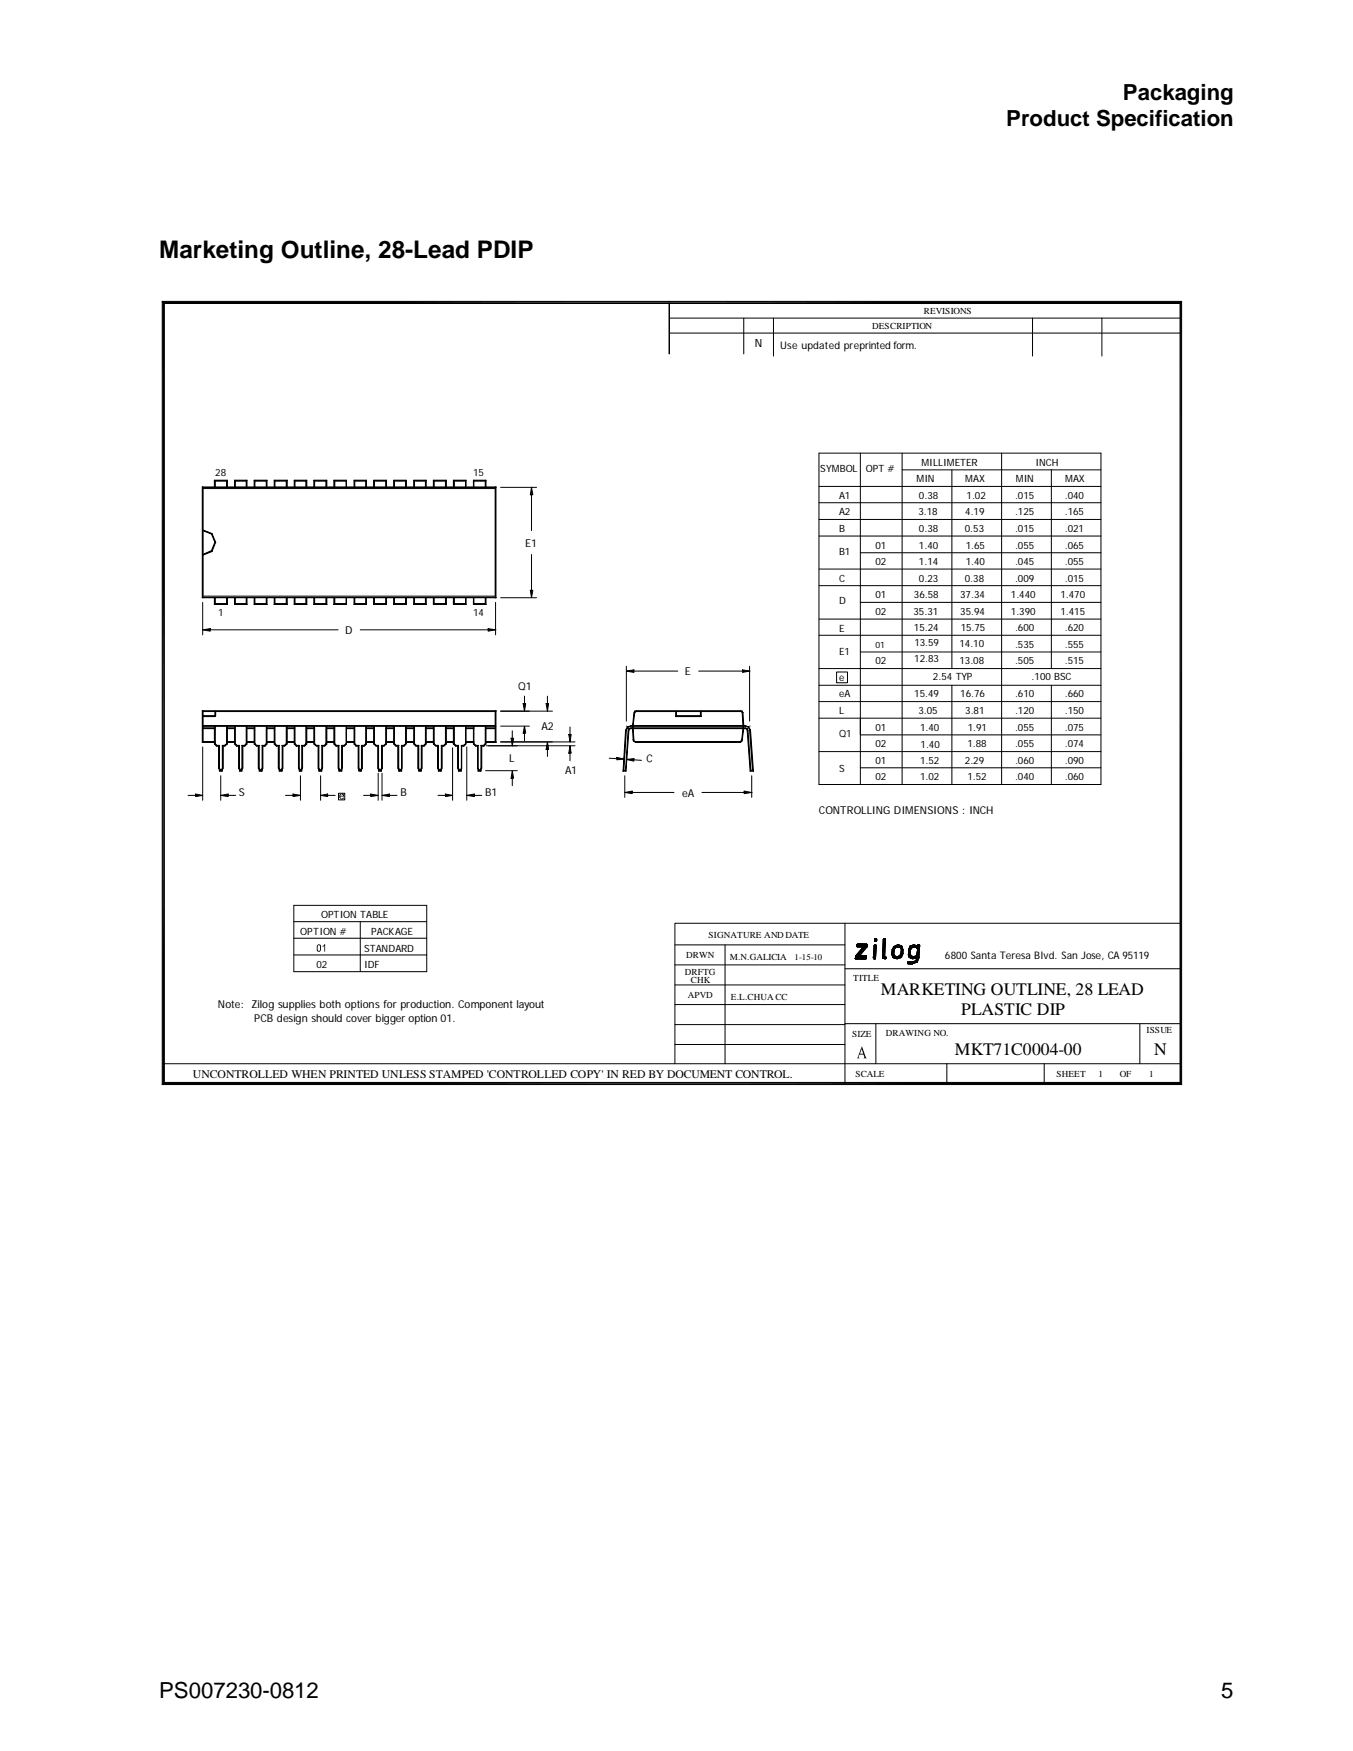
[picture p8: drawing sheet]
<svg xmlns="http://www.w3.org/2000/svg" width="216mm" height="279mm" viewBox="0 0 216 279" stroke-linecap="round" stroke-linejoin="round" font-family="sans-serif">
<defs><g id="words">
<text font-size="3.9" x="25.4" y="41.1">Marketing Outline, 28-Lead PDIP</text>
<g font-size="3.5">
<text x="179.2" y="16">Packaging</text>
<text x="160.6" y="20">Product Specification</text>
<text x="25.4" y="271">PS007230-0812</text>
<text x="194.9" y="271">5</text>
</g>
<g font-size="2.8">
<text x="140.6" y="158.8">MARKETING OUTLINE, 28 LEAD</text>
<text x="153.4" y="162">PLASTIC DIP</text>
<text x="152.4" y="168.3">MKT71C0004-00</text>
<text x="184.2" y="168.3">N</text>
</g>
<text font-size="1.9" x="30.8" y="172">UNCONTROLLED WHEN PRINTED UNLESS STAMPED 'CONTROLLED COPY' IN RED BY DOCUMENT CONTROL.</text>
<text font-size="1.8" x="120.4" y="55.4">N</text>
<g font-size="1.7">
<text x="124.5" y="55.7">Use updated preprinted form.</text>
<text x="83.8" y="87.2">E1</text>
<text x="55.1" y="101.2">D</text>
<text x="109.3" y="107.8">E</text>
<text x="82.7" y="110.1">Q1</text>
<text x="86.4" y="116.5">A2</text>
<text x="81.2" y="121.7">L</text>
<text x="90.2" y="123.5">A1</text>
<text x="103.1" y="121.6" transform="rotate(4 103.1 121.6)">C</text>
<text x="38.1" y="127">S</text>
<text x="63.9" y="127">B</text>
<text x="77.4" y="127">B1</text>
<text x="108.8" y="127.1">eA</text>
<text x="130.6" y="129.9">CONTROLLING DIM</text>
<text x="145.8" y="129.9">ENSIONS : INCH</text>
<text x="150.8" y="153">6800 Santa Teresa Blvd. San Jose, CA 95119</text>
<text x="34.8" y="160.8">Note: Zilog supplies both options for production. Component layout</text>
<text x="40.6" y="163">PCB design should cover bigger option 01.</text>
</g>
<g font-size="1.6">
<text x="34.4" y="76">28</text>
<text x="75.5" y="76">15</text>
<text x="130.9" y="75.4">SYM</text>
<text x="134" y="75.4">BOL</text>
<text x="138.2" y="75.4">OPT #</text>
<text x="146.2" y="77">M</text>
<text x="147" y="74.3">M</text>
<text x="147.5" y="77">IN</text>
<text x="148.3" y="74.3">ILLIM</text>
<text x="152.4" y="74.3">ETER</text>
<text x="154" y="77">M</text>
<text x="155.3" y="77">AX</text>
<text x="162.1" y="77">M</text>
<text x="163.4" y="77">IN</text>
<text x="165.2" y="74.3">INCH</text>
<text x="170" y="77">M</text>
<text x="171.2" y="77">AX</text>
<text x="133.9" y="79.6">A1</text>
<text x="133.9" y="82.2">A2</text>
<text x="146.6" y="82.2">3.18</text>
<text x="146.6" y="79.6">0.38</text>
<text x="154" y="82.2">4.19</text>
<text x="154.2" y="79.6">1.02</text>
<text x="162" y="79.6">.015</text>
<text x="162" y="82.2">.125</text>
<text x="169.9" y="82.2">.165</text>
<text x="169.9" y="79.6">.040</text>
<text x="133.9" y="88.6">B1</text>
<text x="133.9" y="84.9">B</text>
<text x="139.7" y="87.5">01</text>
<text x="146.6" y="87.5">1.40</text>
<text x="146.6" y="84.9">0.38</text>
<text x="154" y="84.9">0.53</text>
<text x="154.1" y="87.5">1.65</text>
<text x="162" y="87.5">.055</text>
<text x="162" y="84.9">.015</text>
<text x="169.9" y="87.5">.065</text>
<text x="169.9" y="84.9">.021</text>
<text x="133.9" y="92.8">C</text>
<text x="139.7" y="95.5">01</text>
<text x="139.7" y="90.2">02</text>
<text x="145.8" y="95.5">36.58</text>
<text x="146.6" y="92.8">0.23</text>
<text x="146.6" y="90.1">1.14</text>
<text x="153.2" y="95.5">37.34</text>
<text x="154" y="92.8">0.38</text>
<text x="154.1" y="90.1">1.40</text>
<text x="161.3" y="95.5">1.440</text>
<text x="162" y="92.8">.009</text>
<text x="162" y="90.1">.045</text>
<text x="169.2" y="95.5">1.470</text>
<text x="169.9" y="90.1">.055</text>
<text x="169.9" y="92.8">.015</text>
<text x="34.8" y="98.3">1</text>
<text x="75.5" y="98.3">14</text>
<text x="133.9" y="96.4">D</text>
<text x="133.9" y="100.8">E</text>
<text x="139.7" y="98.1">02</text>
<text x="145.8" y="98.1">35.31</text>
<text x="145.8" y="100.7">15.24</text>
<text x="153.2" y="98.1">35.94</text>
<text x="153.3" y="100.7">15.75</text>
<text x="161.3" y="98.1">1.390</text>
<text x="162" y="100.7">.600</text>
<text x="169.2" y="98.1">1.415</text>
<text x="169.9" y="100.7">.620</text>
<text x="133.9" y="104.4">E1</text>
<text x="139.7" y="106">02</text>
<text x="145.9" y="105.7">12.83</text>
<text x="145.9" y="103.1">13.59</text>
<text x="153.1" y="103.3">14.10</text>
<text x="153.1" y="105.9">13.08</text>
<text x="162" y="103.4">.535</text>
<text x="162" y="106">.505</text>
<text x="169.9" y="103.4">.555</text>
<text x="169.9" y="106">.515</text>
<text x="133.9" y="108.6">e</text>
<text x="133.9" y="111.3">eA</text>
<text x="133.9" y="113.9">L</text>
<text x="145.9" y="111.3">15.49</text>
<text x="146.6" y="113.9">3.05</text>
<text x="148.8" y="108.6">2.54 TYP</text>
<text x="153.2" y="111.3">16.76</text>
<text x="154" y="113.9">3.81</text>
<text x="162" y="111.3">.610</text>
<text x="162" y="113.9">.120</text>
<text x="164.6" y="108.6">.100 BSC</text>
<text x="169.9" y="111.3">.660</text>
<text x="169.9" y="113.9">.150</text>
<text x="133.9" y="117.7">Q1</text>
<text x="139.7" y="116.6">01</text>
<text x="139.7" y="119.3">02</text>
<text x="146.8" y="116.6">1.40</text>
<text x="146.9" y="119.3">1.40</text>
<text x="154.4" y="119.2">1.88</text>
<text x="154.4" y="116.6">1.91</text>
<text x="162" y="116.6">.055</text>
<text x="162" y="119.2">.055</text>
<text x="169.9" y="119.2">.074</text>
<text x="169.9" y="116.6">.075</text>
<text x="133.9" y="123.3">S</text>
<text x="139.7" y="121.9">01</text>
<text x="139.7" y="124.5">02</text>
<text x="146.8" y="121.9">1.52</text>
<text x="146.8" y="124.5">1.02</text>
<text x="154" y="121.9">2.29</text>
<text x="154.4" y="124.4">1.52</text>
<text x="162" y="121.9">.060</text>
<text x="162" y="124.5">.040</text>
<text x="169.9" y="121.9">.090</text>
<text x="169.9" y="124.5">.060</text>
<text x="47.9" y="149.2">OPTION #</text>
<text x="51.2" y="146.5">OPTION TABLE</text>
<text x="59.2" y="149.2">PACKAGE</text>
<text x="50.5" y="154.4">02</text>
<text x="58.1" y="151.9">STANDARD</text>
<text x="58.1" y="154.4">IDF</text>
</g>
<g font-size="1.5">
<text x="139.2" y="52.6">DESCRIPTION</text>
<text x="147.4" y="50.2">REVISIONS</text>
<text x="113" y="149.7">SIGNATURE AND DATE</text>
<text x="109.3" y="155.5">DRFTG</text>
<text x="109.5" y="152.9">DRWN</text>
<text x="116.4" y="153.2">M.N.GALICIA</text>
<text x="109.8" y="159.3">APVD</text>
<text x="110.2" y="156.8">CHK</text>
<text x="116.6" y="159.5">E.L.CHUA CC</text>
<text x="136.2" y="156.5">TITLE</text>
<text x="136" y="165.4">SIZE</text>
<text x="141.4" y="165.3">DRAWING NO.</text>
<text x="183" y="164.9">ISSUE</text>
<text x="136.5" y="171.8">SCALE</text>
<text x="168.6" y="171.8">SHEET</text>
<text x="175.3" y="171.8">1</text>
<text x="178.7" y="171.8">OF</text>
<text x="183.4" y="171.8">1</text>
</g>
<g font-size="1.4">
<text x="139.7" y="103.4">01</text>
<text x="126.8" y="153.2">1-15-10</text>
</g>
</g></defs>
<path d="M25.3 46.1h164.6v127.7h-164.6z" fill-rule="evenodd" fill="#fff" stroke="#fff" stroke-width=".16"/>
<g fill="none" stroke="#000" stroke-width=".16">
<path d="M25.9 48.1l.3 .3v124.3l-.3 .4zM25.9 48.1h162.7l-.3 .3h-162.1zM106.8 48.3v8.2zM106.8 48.3v8.2M106.8 53.1h81.6M106.8 50.8h81.6M118.7 50.8v5.7M123.4 50.8v6M164.8 50.8v6M175.8 50.8v6M188.6 48.1v125l-.3-.4v-124.3zM32.3 77.7l.1 .1v17.5l-.1 .1z"/>
<path d="M32.3 77.7h46.8l-.1 .1h-46.6zM32.3 77.7l.1 17.7M32.3 78h46.8M34.2 76.6h2.1l-.1 .2h-1.8zM34.2 76.7h2.1M34.2 76.6l.2 .2v1h-.2zM36.3 76.6v1.2h-.1v-1zM37.4 76.6h2l-.1 .2h-1.8zM37.4 76.6l.1 .2v1h-.1zM39.4 76.6v1.2h-.1v-1zM40.6 76.6h2l-.1 .2h-1.8zM40.6 76.7h2"/>
<path d="M40.6 76.6l.1 .2v1h-.1zM42.6 76.6v1.2h-.1v-1zM43.8 76.7h2M43.8 76.6h2l-.1 .2h-1.8zM43.8 76.6l.1 .2v1h-.1zM45.8 76.6v1.2h-.1v-1zM46.9 76.7h2.1M46.9 76.6h2.1l-.2 .2h-1.7zM46.9 76.6l.2 .2v1h-.2zM49 76.6v1.2h-.2v-1zM50.1 76.7h2.1M50.1 76.6h2.1l-.2 .2h-1.8z"/>
<path d="M50.1 76.6l.1 .2v1h-.1zM52.2 76.6v1.2h-.2v-1zM53.3 76.6h2l-.1 .2h-1.8zM53.3 76.7h2M53.3 76.6l.1 .2v1h-.1zM55.3 76.6l-.1 1.2zM56.5 76.6h2l-.1 .2h-1.8zM56.5 76.6l.1 .2v1h-.1zM58.5 76.6v1.2h-.1v-1zM59.6 76.6h2.1l-.1 .2h-1.8zM59.6 76.7h2.1M59.6 76.6l.2 .2v1h-.2z"/>
<path d="M61.7 76.6v1.2h-.1v-1zM62.8 76.6h2l-.1 .2h-1.8zM62.8 76.6l.1 .2v1h-.1zM64.8 76.6l-.1 1.2zM66 76.6h2l-.1 .2h-1.8zM66 76.6l.1 .2v1h-.1zM68 76.6v1.2h-.1v-1zM69.2 76.7h2M69.2 76.6h2l-.1 .2h-1.8zM69.2 76.6l.1 .2v1h-.1zM71.2 76.6v1.2h-.1v-1zM72.3 76.7h2.1"/>
<path d="M72.3 76.6l.2 .2v1h-.2zM72.3 76.6h2.1l-.1 .2h-1.8zM74.4 76.6l-.1 1.2zM75.5 76.6h2.1l-.2 .2h-1.8zM75.5 76.7h2.1M75.5 76.6l.1 1.2h-.1zM77.6 76.6v1.2h-.2v-1zM79 77.8l.1-.1v17.7l-.1-.1zM79.1 77.7v17.7M79.1 77.8h-46.8M79.9 77.8h5.7M84.8 79v5.7"/>
<path d="M84.8 77.8l.2 1.2h-.4zM130.7 77.6h45M130.7 72.3h45v52.9h-45zM137.3 72.3v52.9M144 75h31.7M144 72.3v52.9M151.9 75v31.7M159.8 72.3v52.9M167.8 75v31.7M32.3 95.4h46.8zM32.3 95.3h46.8M32.3 88.5l1.4-.6 .1 .1-1.5 .6z"/>
<path d="M32.3 96.1v5.2M32.3 84.5l1.5 .6-.1 .1-1.4-.5zM32.3 95.1h46.8M33.7 85.2l.1-.1 .6 1.4h-.1zM34.2 96.5l.2-.2h1.8l.1 .2zM34.2 96.4h2.1M34.2 95.4h.2v.9l-.2 .2zM34.3 86.5h.1l-.6 1.5-.1-.1zM36.2 95.4h.1v1.1l-.1-.2zM37.4 95.4h.1v.9l-.1 .2zM37.5 96.3h1.8l.1 .2h-2zM39.3 95.4h.1v1.1l-.1-.2z"/>
<path d="M40.6 96.4h2M40.6 95.4h.1v.9l-.1 .2zM40.7 96.3h1.8l.1 .2h-2zM42.5 95.4h.1v1.1l-.1-.2zM43.8 96.4h2M43.8 95.4h.1v.9l-.1 .2zM43.9 96.3h1.8l.1 .2h-2zM45.7 95.4h.1v1.1l-.1-.2zM46.9 96.4h2.1M46.9 95.4h.2v.9l-.2 .2zM47.1 96.3h1.7l.2 .2h-2.1zM48.8 95.4h.2v1.1l-.2-.2z"/>
<path d="M50.1 96.4h2.1M50.1 95.4h.1v.9l-.1 .2zM50.2 96.3h1.8l.2 .2h-2.1zM52 95.4h.2v1.1l-.2-.2zM53.3 96.4h2M53.3 95.4h.1v.9l-.1 .2zM53.4 96.3h1.8l.1 .2h-2zM55.2 95.4l.1 1.1zM56.5 95.4h.1v.9l-.1 .2zM56.6 96.3h1.8l.1 .2h-2zM58.4 95.4h.1v1.1l-.1-.2zM59.6 96.4h2.1"/>
<path d="M59.6 95.4h.2v.9l-.2 .2zM59.8 96.3h1.8l.1 .2h-2.1zM61.6 95.4h.1v1.1l-.1-.2zM62.8 95.4h.1v.9l-.1 .2zM62.9 96.3h1.8l.1 .2h-2zM64.7 95.4l.1 1.1zM66 95.4h.1v.9l-.1 .2zM66.1 96.3h1.8l.1 .2h-2zM67.9 95.4h.1v1.1l-.1-.2zM69.2 96.4h2M69.2 95.4h.1v.9l-.1 .2zM69.3 96.3h1.8l.1 .2h-2z"/>
<path d="M71.1 95.4h.1v1.1l-.1-.2zM72.3 96.4h2.1M72.3 95.4h.2v.9l-.2 .2zM72.5 96.3h1.8l.1 .2h-2.1zM74.3 95.4l.1 1.1zM75.5 96.4h2.1M75.5 95.4h.1l-.1 1.1zM75.6 96.3h1.8l.2 .2h-2.1zM77.4 95.4h.2v1.1l-.2-.2zM79.1 96.1v5.2M79.9 95.4h5.7M84.6 94.2h.4l-.2 1.2z"/>
<path d="M84.8 88.5v5.7M130.7 93.5h45M130.7 90.8h45M130.7 85.5h45M130.7 82.9h45M130.7 80.2h45M130.7 98.8h45M137.3 88.2h38.4M137.3 96.1h38.4M32.3 118.4h2M32.3 113.4l.1 .1v4.8l-.1 .2zM32.3 113.4h46.8l-.1 .1h-46.6z"/>
<path d="M32.3 113.5h46.8M32.3 115.8l46.8 .1zM32.3 116.1h2v.2h-2zM32.3 115.8l46.8 .1M32.3 119.2v8.5M32.3 113.4v5.1M32.3 114.2h2.1v.1h-2.1zM32.3 114.3h2.1M32.3 100.5l1.2-.2v.4zM32.4 118.3h1.9v.2h-2zM33.5 100.5h20.5M34.2 115.9h.2v2.8h-.2z"/>
<path d="M34.2 118.7h.2l.2 .2-.1 .2zM34.3 115.9v2.8M34.3 113.5h.1v.8h-.1zM34.6 118.9h.4l-.1 .2h-.4zM34.9 119.1l.1-.2v3.7h-.1zM34.9 118.9v3.7M35.5 118.9l.1 .2v3.5h-.1zM35.5 118.9h.3l.1 .2zM35.5 118.9v3.7M35.8 118.9l.4-.2h.1l-.4 .4zM36.2 115.9h.1v2.8h-.1zM36.2 118.3h1.3v.2h-1.3z"/>
<path d="M36.2 115.9v2.8M36.2 116.1h1.3v.2h-1.3zM37.4 115.9h.1v2.8h-.1zM37.4 118.7h.1l.3 .2-.1 .2zM37.5 115.9v2.8M37.8 118.9h.4l-.1 .2h-.4zM38.1 119.1l.1-.2v3.7h-.1zM38.1 118.9v3.7M38.6 118.9l.2 .2v3.5h-.2zM38.6 118.9h.4l.1 .2h-.3zM38.7 118.9v3.7M39.3 115.9h.1v2.8h-.1z"/>
<path d="M39.3 118.7h.1l-.3 .4-.1-.2zM39.3 116.1h1.3v.2h-1.3zM39.3 118.3h1.3v.2h-1.3zM39.3 115.9v2.8M40.6 115.9h.1v2.8h-.1zM40.6 118.7h.1l.3 .4zM40.6 115.9v2.8M41 118.9h.4l-.2 .2h-.2zM41.2 119.1l.2-.2v3.7h-.2zM41.3 118.9v3.7M41.8 118.9l.2 .2v3.5h-.2zM41.8 118.9h.4l.1 .2h-.3z"/>
<path d="M41.9 118.9v3.7M42.5 115.9h.1v2.8h-.1zM42.5 118.7h.1l-.3 .4-.1-.2zM42.5 118.3h1.3v.2h-1.3zM42.5 115.9v2.8M42.5 116.1h1.3v.2h-1.3zM43.8 115.9h.1v2.8h-.1zM43.8 118.7h.1l.3 .2-.1 .2zM43.8 115.9v2.8M44.2 118.9h.4l-.2 .2h-.3zM44.4 119.1l.2-.2v3.7h-.2zM44.5 118.9v3.7"/>
<path d="M45 118.9l.1 .2v3.5h-.1zM45 118.9h.4v.2h-.3zM45.1 118.9v3.7M45.4 118.9l.3-.2h.1l-.4 .4zM45.7 115.9h.1v2.8h-.1zM45.7 118.3h1.3v.2h-1.3zM45.7 116.1h1.3v.2h-1.3zM45.8 115.9v2.8M46.9 115.9h.2v2.8h-.2zM46.9 118.7h.2l.2 .2v.2zM47 115.9v2.8M47.3 118.9h.5l-.2 .2h-.3z"/>
<path d="M47.6 119.1l.2-.2v3.7h-.2zM47.7 118.9v3.7M48.2 118.9l.1 .2v3.5h-.1zM48.2 118.9h.4v.2h-.3zM48.2 118.9v3.7M48.8 118.7h.2l-.4 .4v-.2zM48.8 115.9h.2v2.8h-.2zM48.9 116.1h1.2v.2h-1.2zM48.9 118.3h1.2v.2h-1.2zM48.9 115.9v2.8M50.1 115.9h.1v2.8h-.1zM50.1 118.7h.1l.3 .4z"/>
<path d="M50.1 115.9v2.8M50.5 118.9h.4l-.1 .2h-.3zM50.8 119.1l.1-.2v3.7h-.1zM50.8 118.9v3.7M51.4 118.9l.1 .2v3.5h-.1zM51.4 118.9h.4v.2h-.3zM51.4 118.9v3.7M52 118.7h.2l-.4 .4v-.2zM52 115.9h.2v2.8h-.2zM52.1 115.9v2.8M52.1 118.3h1.2v.2h-1.2zM52.1 116.1h1.2v.2h-1.2z"/>
<path d="M53.3 115.9h.1v2.8h-.1zM53.3 118.7h.1l.3 .2-.1 .2zM53.4 115.9v2.8M53.7 118.9h.4l-.1 .2h-.4zM54 119.1l.1-.2v3.7h-.1zM54 118.9v3.7M54.5 118.9l.1 3.7zM54.5 118.9h.4v.2h-.3zM54.6 118.9v3.7M54.9 118.9l.3-.2h.1l-.4 .4zM55.2 115.9l.1 2.8zM55.3 115.9v2.8"/>
<path d="M55.3 116.1h1.3v.2h-1.3zM55.3 118.3h1.3v.2h-1.3zM56.5 115.9h.1v2.8h-.1zM56.5 118.7h.1l.3 .2-.1 .2zM56.6 115.9v2.8M56.9 118.9h.4l-.1 .2h-.4zM57.2 119.1l.1-.2v3.7h-.1zM57.2 118.9v3.7M57.5 100.5h20.4M57.7 118.9l.1 .2v3.5h-.1zM57.7 118.9h.4v.2h-.3zM57.8 118.9v3.7"/>
<path d="M58.4 115.9h.1v2.8h-.1zM58.4 118.7h.1l-.4 .4v-.2zM58.4 118.3h1.3v.2h-1.3zM58.4 115.9v2.8M58.4 116.1h1.3v.2h-1.3zM59.6 115.9h.2v2.8h-.2zM59.6 118.7h.2l.2 .4zM59.7 115.9v2.8M60 118.9h.4l-.1 .2h-.3zM60.3 119.1l.1-.2v3.7h-.1zM60.3 118.9l.1 3.7M60.9 118.9l.1 .2v3.5h-.1z"/>
<path d="M60.9 118.9h.4v.2zM60.9 118.9l.1 3.7M61.6 115.9h.1v2.8h-.1zM61.6 118.7h.1l-.4 .4zM61.6 118.3h1.3v.2h-1.3zM61.6 115.9v2.8M61.6 116.1h1.3v.2h-1.3zM62.8 115.9h.1v2.8h-.1zM62.8 118.7h.1l.3 .2v.2zM62.9 115.9v2.8M63.2 118.9h.4l-.1 .2h-.3zM63.5 119.1l.1-.2v3.7h-.1z"/>
<path d="M63.6 118.9v3.7M64.1 118.9l.1 3.7zM64.1 118.9h.3l.1 .2h-.3zM64.1 118.9v3.7M64.4 118.9l.3-.2h.1l-.3 .4zM64.7 115.9l.1 2.8zM64.8 115.9v2.8M64.8 116.1h1.3v.2h-1.3zM64.8 118.3h1.3v.2h-1.3zM66 115.9h.1v2.8h-.1zM66 118.7h.1l.3 .2v.2zM66.1 115.9v2.8"/>
<path d="M66.4 118.9h.4l-.1 .2h-.3zM66.7 119.1l.1-.2v3.7h-.1zM66.7 118.9v3.7M67.2 118.9l.2 .2v3.5h-.2zM67.2 118.9h.4l.1 .2h-.3zM67.3 118.9v3.7M67.9 118.7h.1l-.3 .4-.1-.2zM67.9 115.9h.1v2.8h-.1zM67.9 118.3h1.3v.2h-1.3zM67.9 115.9v2.8M67.9 116.1h1.3v.2h-1.3zM69.2 115.9h.1v2.8h-.1z"/>
<path d="M69.2 118.7h.1l.3 .4zM69.2 115.9v2.8M69.6 118.9h.4l-.2 .2h-.2zM69.8 119.1l.2-.2v3.7h-.2zM69.9 118.9v3.7M70.4 118.9l.1 .2v3.5h-.1zM70.4 118.9h.4v.2h-.3zM70.5 118.9v3.7M71.1 118.7h.1l-.4 .4zM71.1 115.9h.1v2.8h-.1zM71.2 115.9v2.8M71.2 118.3h1.2v.2h-1.2z"/>
<path d="M71.2 116.1h1.2v.2h-1.2zM72.2 119.3v8.4M72.2 118.5h.1M72.3 115.9h.2v2.8h-.2zM72.3 118.7h.2l.2 .2v.2zM72.4 115.9v2.8M72.7 118.9h.5l-.2 .2h-.3zM73 119.1l.2-.2v3.7h-.2zM73.1 118.9v3.7M73.6 118.9l.1 3.7zM73.6 118.9h.4v.2h-.3zM73.6 118.9v3.7"/>
<path d="M74 118.9l.3-.2h.1l-.4 .4zM74.3 118.3h1.3v.2h-1.3zM74.3 116.1h1.3v.2h-1.3zM74.3 115.9l.1 2.8zM74.3 115.9v2.8M74.5 118.4h.1M74.5 119.2v8.5M75.5 115.9h.1v2.8h-.1zM75.5 118.7h.1l.3 .2v.2zM75.6 115.9v2.8M75.9 118.9h.4l-.1 .2h-.3zM76.3 118.9v3.7"/>
<path d="M76.3 118.9l-.1 3.7zM76.8 118.9l.1 .2v3.5h-.1zM76.8 118.9h.4v.2h-.3zM76.8 118.9v3.7M76.8 119h.1M77.2 119h.1M77.4 115.9h.2v2.8h-.2zM77.4 118.7h.2l-.4 .4v-.2zM77.5 115.9v2.8M77.5 116.1h1.6v.2h-1.6zM77.6 118.3h1.4l.1 .2h-1.5zM77.6 119h14.2"/>
<path d="M77.9 100.3l1.2 .2-1.2 .2zM79 113.5l.1-.1v5.1l-.1-.2zM79.1 113.4v5.1M79.1 118.4h.1M79.1 100.5h.1M79.9 118.4h11.9M79.9 115.9h4.6M79.9 113.5h8.3M81.6 117.8h.4l-.3 1.2zM81.7 116.6v1.2M83.5 112.3h.4l-.2 1.2zM83.7 115.9l.2 1.1h-.4z"/>
<path d="M83.7 111.1v1.2M83.7 117v1.2M87.1 112.3h.4l-.1 1.2zM87.4 111.1v1.2M87.4 119.6v1.1M87.4 118.4l.1 1.2h-.4zM90.8 117.2h.3l-.1 1.2zM91 119l.1 1.2h-.3zM91 116v1.2M99.7 120h.1M99.8 116.5h.1l-.4 6.4-.1 .1zM99.9 115.9h.1"/>
<path d="M99.9 106.3v8.8M99.9 107.1l1.3-.2v.4zM100.1 116l.6-.2-.5 .3zM100.1 116l.1 .1-.3 .4h-.1zM100.1 120h.1M100.2 116.6h.2l-.5 6.4zM100.4 116.3v.3h-.2zM100.4 116.3l.3-.2v.2zM100.7 116.1h18.3v.2h-18.3zM100.7 116.2h18.3M100.7 115.8l18.3 .1zM100.7 115.8h18.3"/>
<path d="M100.9 116.2h.1l.2 1.9h-.2zM100.9 115.9h.1v.3h-.1zM100.9 115.8l.1 .1zM100.9 116.2h.1h-.1M101 118.1h.2v.2zM101.2 113.7h.1l-.3 2.1h-.1zM101.2 118.3h.2v.2zM101.2 107.1h7M101.3 113.5l.3-.1-.2 .2zM101.3 113.5l.1 .1-.2 .1zM101.4 118.3h16.7v.2h-16.7zM101.4 118.4h16.7"/>
<path d="M101.6 113.4h16.6v.1h-16.6zM101.6 113.5h16.6M107.8 114.3h4.1M107.8 113.5h.2v.7l-.2 .1zM108 114.2h3.8l.1 .1h-4.1zM111.5 107.1h7M111.8 113.5h.1v.8l-.1-.1zM118.1 118.3h.3l-.3 .2zM118.2 113.4l.2 .1v.1zM118.4 118.1v.2h-.2zM118.4 113.5l.2 .2-.2-.1zM118.4 113.7h.2l.1 2.1h-.1z"/>
<path d="M118.5 106.9l1.1 .2-1.1 .2zM118.6 116.2l.1 .1zM118.6 116.2l.1 .1-.3 1.8zM118.6 115.8l.1 .1zM118.6 115.9h.1v.3h-.1zM119 116.1l.2 .2h-.2zM119 115.8l.5 .2-.1 .1zM119.1 116.3h.1l.2 .3h-.2zM119.2 116.6h.2l.4 6.3-.1 .1zM119.4 116.1l.1-.1 .3 .5h-.2zM119.6 116.5h.2l.4 6.5-.1-.1zM119.6 115.9h.1"/>
<path d="M119.6 106.3v8.8M119.6 107.1h.1M130.7 119.9h45M130.7 114.6h45M130.7 112h45M130.7 109.3h45M130.7 106.7h45M130.7 101.4h45M133.5 107.2h1.7v1.7h-1.7zM137.3 117.3h38.4M137.3 104h38.4M151.9 109.3v15.9"/>
<path d="M167.8 109.3v15.9M30 126.9h1.2M31.2 126.7l1.1 .2-1.1 .2zM34.9 122.6l.3 .2-.2 .1zM35 122.9l.2-.1-.2 .2zM35 123l.2-.1v.1zM35.2 122.9l.3 .1h-.3zM35.2 123.8v3.9M35.2 126.9h.1M35.2 123h.1M35.2 126.9l1.2-.2v.4zM35.3 122.8l.2 .1v.1z"/>
<path d="M35.5 122.6h.1l-.1 .3-.2-.1zM36.4 126.9h1.2M38.1 122.6l.3 .2-.2 .1zM38.2 122.9l.2-.1-.2 .2zM38.2 123l.2-.1v.1zM38.4 122.9l.2 .1h-.2zM38.5 122.8l.1 .1v.1zM38.6 122.6h.2l-.2 .3-.1-.1zM41.2 122.6h.2l.1 .2-.1 .1zM41.4 122.9l.1-.1-.1 .2zM41.4 123l.2-.1v.1zM41.6 122.9l.2 .1h-.2z"/>
<path d="M41.7 122.8l.1 .1v.1zM41.8 122.6h.2l-.2 .3-.1-.1zM44.4 122.6h.2l.1 .2-.1 .1zM44.6 122.9l.1-.1-.1 .2zM44.6 123l.1-.1v.1zM44.7 122.9l.3 .1h-.3zM44.9 122.8l.1 .1v.1zM45 122.6h.1l-.1 .3-.1-.1zM45.6 126.9h1.2M46.8 126.7l1.1 .2-1.1 .2zM47.6 122.6h.2l.1 .2-.1 .1zM47.8 122.9l.1-.1-.1 .2z"/>
<path d="M47.8 123l.1-.1v.1zM47.9 122.9l.3 .1h-.3zM47.9 123h.1M47.9 123.8v3.9M48 122.8l.2 .1v.1zM48.2 122.6h.1l-.1 .3-.2-.1zM50.8 122.6h.1l.1 .2-.1 .1zM50.9 122.9l.1-.1-.1 .2zM50.9 123l.3-.1v.1zM51.2 126.9l1.1-.2v.4zM51.2 122.9l.2 .1h-.2zM51.2 126.9h.1"/>
<path d="M51.2 123h.1M51.2 123.8v3.9M51.2 122.8l.2 .1v.1zM51.4 122.6h.1l-.1 .3-.2-.1zM52.3 126.9h1.2M54 122.6h.1l.1 .2-.1 .1zM54 126.6h1v1h-1zM54.1 122.9l.1-.1-.1 .2zM54.1 123l.2-.1v.1zM54.3 122.9l.2 .1h-.2zM54.4 122.8l.1 .1v.1zM54.5 122.6v.3l-.1-.1z"/>
<path d="M57.2 122.6h.1v.3zM57.3 122.9v-.1v.2zM57.3 122.9h.2v.1h-.2zM57.5 122.9l.2 .1h-.2zM57.6 122.8l.1 .1v.1zM57.7 122.6h.1l-.1 .3-.1-.1zM58 126.9h1.2M59.2 126.7l1.1 .2-1.1 .2zM60.3 122.6l.3 .2-.2 .1zM60.3 123.4v4.3M60.4 122.9l.2-.1-.2 .2zM60.4 123l.3-.1v.1z"/>
<path d="M60.7 122.9l.2 .1h-.2zM60.7 122.8l.2 .1v.1zM60.9 122.6h.1l-.1 .3-.2-.1zM61 126.9h.1M61 123.4v4.3M61 126.9l1.1-.2v.4zM62.1 126.9h1.3M63.5 122.6h.1l.2 .2-.2 .1zM63.6 122.9l.2-.1-.2 .2zM63.6 123l.2-.1v.1zM63.8 122.9l.3 .1h-.3zM63.9 122.8l.2 .1v.1z"/>
<path d="M64.1 122.6v.3l-.2-.1zM66.7 122.6h.1v.3zM66.8 122.9l.1-.1-.1 .2zM66.9 122.9h.1v.1h-.2zM67 122.9l.2 .1h-.2zM67.1 122.8l.1 .1v.1zM67.2 122.6h.2l-.2 .3-.1-.1zM69.8 122.6h.2l.1 .2-.1 .1zM69.9 126.9h1.2M70 122.9l.1-.1-.1 .2zM70 123l.2-.1v.1zM70.2 122.9l.2 .1h-.2z"/>
<path d="M70.3 122.8l.1 .1v.1zM70.4 122.6h.1l-.1 .3-.1-.1zM71.1 126.7l1.1 .2-1.1 .2zM73 122.6h.2l.1 .2-.1 .1zM73.2 122.9l.1-.1-.1 .2zM73.2 123l.1-.1v.1zM73.3 122.9l.3 .1h-.3zM73.5 122.8l.1 .1v.1zM73.6 122.6v.3l-.1-.1zM74.5 126.9l1.2-.2v.4zM74.5 126.9h.1M75.7 126.9h1.2"/>
<path d="M76.2 122.6l.2 .2-.1 .1zM76.3 122.9l.1-.1-.1 .2zM76.3 123l.3-.1v.1zM76.6 122.9l.2 .1h-.2zM76.6 122.8l.2 .1v.1zM76.7 123h.1M76.8 122.6h.1l-.1 .3-.2-.1zM77.5 123h5.1M81.7 123l.3 1.2h-.4zM81.7 124.2v1.2M91 120.2v1.2M97.2 121l1.2 .1"/>
<path d="M98.4 120.9l1.2 .2-1.2 .1zM99.4 123l.1-.1h.3l.1 .1zM99.6 120.8l-.1 1.1M99.7 126.4l1.2-.2v.4zM99.7 123h.1M99.7 123.8v3.4M99.9 121.2h.1M99.9 121.2l1.3-.1v.4zM100 120.8l-.1 1.2M100.9 126.4h6.6M101.2 121.2l1.2 .1M112 126.4h6.7"/>
<path d="M118.7 126.2l1.3 .2-1.3 .2zM119.7 123l.1-.1 .4 .1zM120 123h.1M120 123.8v3.4M120 126.4h.1M137.3 122.5h38.4M46.9 144.5h21.2v10.5h-21.2zM46.9 147.1h21.2M46.9 149.7h21.2M46.9 152.4h21.2M57.5 147.1v7.9M107.7 150.8h27.1"/>
<path d="M107.7 154h27.1M107.7 157.2h27.1M115.7 150.8v18.9M134.8 154.6h53.6M134.8 147.3v25.6M136.5 153h1.7h-1.7M136.5 152.9l1.7 .1zM136.5 152.9l1.7-.2v.2zM136.5 152.9l1.7-.3v.1zM136.6 152.6h1.6l-1.7 .3zM136.6 152.6h1.6h-1.6M136.6 152.6h1.6z"/>
<path d="M136.6 152.5l.6 .1zM136.6 152.5v.1M136.6 152.6l-.1 .3M136.7 151h1.7zM136.7 150.8l1.7 .2h-1.7zM136.7 151l1.1 .1-1.2 1.4M136.7 150.8v.2M136.7 150.8h1.7v.2zM136.7 150.8h1.7zM136.8 151h1.6zM136.8 150.7l1.6 .1zM136.8 151h1.6h-1.6"/>
<path d="M136.8 150.7h1.6zM136.9 150.6l1.5 .1zM136.9 150.6l-.2 .2M136.9 150.6h1.4M137.2 152.6h-.6h.6M137.2 152.5h-.6h.6M137.2 152.5l1 .1M137.7 151h.7zM137.8 151.1l-.6 1.4h-.6zM138.2 152.6v.1M138.2 152.9h-1.7M138.2 153h-1.7h1.7"/>
<path d="M138.2 152.7v.2M138.3 150.6l.1 .2M138.4 151h-1.6h1.6M138.4 151l-.6 .1 .6-.1M138.4 150.8v.2M138.4 151l-1.2 1.5M139.4 152.8l.3 .1-.3 .1zM139.4 152.8v.2l.3-.1M139.4 153l.3-.1zM139.4 153h.3h-.3M139.5 150.9h.3zM139.5 150.9h.3l-.4 1.9z"/>
<path d="M139.5 150.9l-.1 1.9M139.6 149.8h.2zM139.6 149.8h.3zM139.6 149.8h.3v.3l-.3 .1zM139.6 150.8l.2 .1h-.3zM139.6 150.8h.1h-.1M139.6 150.2h.2h-.2M139.6 150.1h.3zM139.6 149.9h.3l-.3 .2zM139.6 149.8h.3l-.3 .1zM139.6 149.8h.2h-.2M139.6 150.8l.2 .1z"/>
<path d="M139.6 150.2l.3-.1zM139.6 150.1l.3-.2v.2zM139.6 149.9l.3-.1v.1zM139.7 150.8h-.1l-.1 .1M139.7 150.8l.1 .1M139.7 153h-.2h.2M139.8 150.9l-.1 2-.3-.1zM139.8 150.2h-.2h.2M139.8 150.9l-.1 2M140.8 152.6h.5l-.4 .2zM140.8 152.6h.5zM140.8 152.6l.4-.1v.1z"/>
<path d="M140.9 152.8l.5 .1-.2 .1zM140.9 152.8h.5v.1zM140.9 152.8l.4-.2-.4 .2M140.9 152.8h.5zM140.9 152.8l.4-.2 .1 .1zM140.9 149.9l.4-.1zM140.9 149.9l.4-.1v.1zM140.9 149.9h.4l-.5 2.7zM141 149.8h.2h-.2M141 149.8h.3h-.3M141 149.8h.3zM141.2 153l.2-.1z"/>
<path d="M141.2 152.5v.1h.1M141.2 152.5l.1-2.7-.4 .1-.1 2.7 .1 .2 .5 .2M141.3 149.9l-.1 2.6-.4 .1zM141.4 153h-.2h.2M141.4 152.6v.4M142.3 152.3h.3l-.1 .5zM142.4 151.6h.3l-.4 .7zM142.4 151.6l.4-.4-.1 .4zM142.5 152.8h1.3l-.6 .2zM142.5 152.8l.7-.2 .6 .2zM142.5 152.8l.7 .2zM142.5 152.8l.7-.2z"/>
<path d="M142.6 151l.6-.2 .7 .2zM142.6 151l.6-.2 .7 .2 .2 .5v.7l-.3 .6-.6 .2-.7-.2-.2-.5 .1-.7zM142.6 152.3l.1 .2-.2 .3zM142.6 151l.6 .1-.4 .1zM142.6 151l.2 .2-.4 .4zM142.6 151h1.3l-.7 .1zM142.7 151.6l-.1 .7h-.3zM142.7 152.5l.3 .1-.5 .2zM142.8 151.2l.4-.1 .5 .1 .1 .3v.7l-.2 .3-.4 .1-.5-.1-.1-.2zM143.2 150.8l.7 .2zM143.2 152.6l.4-.1 .2 .3zM143.4 151.1l.5-.1-.2 .2z"/>
<path d="M143.6 152.5l.5-.3-.3 .6zM143.7 151.2l.4 .3h-.3zM143.8 152.2h.3l-.5 .3zM143.8 151.5h.3l-.3 .7zM144.1 151.5v.7h-.3zM144.9 153.8h.7h-.7M144.9 153.6l.7 .2h-.7zM144.9 153.5l.7 .3-.7-.2zM144.9 153.5h1.5l-.8 .3zM144.9 153.5h1.5zM144.9 153.4h.9zM144.9 153.4l1.5 .1z"/>
<path d="M144.9 152.4l.4-.1 .1 .2zM144.9 152.4l.5 .1-.3 .3zM144.9 152.4l.2 .4 .5 .2M145 153.4l1.4 .1zM145 151.4l.3 .2-.4 .8zM145 151.4l.5-.2-.2 .4zM145 151.4l-.1 1M145.1 152.8l.6-.2 .5 .2zM145.1 152.8h1.1l-.6 .2zM145.2 151l1-.1-.3 .2zM145.2 151l.7 .1-.4 .1zM145.2 151l.3 .2-.5 .2z"/>
<path d="M145.2 151l.6-.2 .4 .1zM145.3 151.6v.7l-.4 .1zM145.4 152.5l.3 .1-.6 .2zM145.6 153h.2M145.6 153l.6-.2zM145.7 152.6l.5 .2zM145.8 150.8l.4 .1zM145.8 150.8l-.6 .2-.2 .4M145.8 150.8l.5 .2M145.8 153.4l.4-.1 .2 .2zM145.9 152.6l.3-.1v.3zM145.9 150.8l.3 .1 .2 .3 .1-.4 .2 .1-.1 1.9-.2 .7-.8 .3h-.7v-.4h.9"/>
<path d="M146 151.1l.2-.2 .2 .3zM146 151.1l.3 .1 .1 .3M146 151.1l.4 .1zM146 151.1l-.5 .1-.2 .4 .1 .9a.64 .64 0 0 0 1-.3v-.7v.7M146.2 152.5l.2-.1-.2 .4zM146.3 152.9l.1-.5-.2 .4-.6 .2M146.3 152.9l.3-.1-.2 .7zM146.3 152.9l.1 .6-.2-.2zM146.3 151.2h.1v.3zM146.3 152.9l-.1 .4-.4 .1M146.4 152.4l.2 .4-.3 .1zM146.4 152.2v.2l-.2 .1z"/>
<path d="M146.4 152.5l.2 .3-.3 .1zM146.4 152.4v.1M146.4 151.2l.3-.3-.3 1.3zM146.4 150.9h.3zM146.4 151.2v1zM146.4 150.9h.3l-.3 .3zM146.4 151.2l.2 1.6-.2-.4zM146.5 150.8l.2 .1h-.3zM146.5 150.8h.2h-.2M146.5 150.8l.2 .1zM146.7 150.9l-.1 1.9-.2-.4zM188.4 147.3h-80.7v22.4"/>
<path d="M26.1 169.7h162.3M26.2 172.7h162.1l.3 .4h-162.7zM107.7 160.3h27.1M107.7 163.5h27.1M107.7 166.7h27.1M134.8 163.3h53.6M139.8 163.3v6.4M151.1 169.7v3.2M166.6 169.7v3.2M181.9 163.3v6.4"/>
</g>
<path d="M25.9 48.3h162.7M26.1 48.1v125M25.9 172.9h162.7" fill="none" stroke="#000" stroke-width=".34"/>
<path d="M188.4 48.1v125M101.2 113.7v2.1M118.6 113.7v2.1" fill="none" stroke="#000" stroke-width=".25"/>
<g fill="#000">
<path d="M34.2 76.6l.2 1.2h-.2zM34.2 76.6l.2 .2v1zM36.2 76.8l.1 1h-.1zM34.4 76.8l1.9-.2-.1 .2zM36.3 76.6v1.2l-.1-1zM37.4 76.6l.1 1.2h-.1zM37.4 76.6l.1 .2v1zM39.3 76.8l.1 1h-.1zM37.5 76.8l1.9-.2-.1 .2zM39.4 76.6v1.2l-.1-1zM37.4 76.6h2l-1.9 .2zM40.6 76.6l.1 1.2h-.1z"/>
<path d="M40.6 76.6l.1 .2v1zM42.5 76.8l.1 1h-.1zM40.7 76.8l1.9-.2-.1 .2zM42.6 76.6v1.2l-.1-1zM43.8 76.6l.1 1.2h-.1zM43.8 76.6l.1 .2v1zM45.7 76.8l.1 1h-.1zM43.9 76.8l1.9-.2-.1 .2zM45.8 76.6v1.2l-.1-1zM46.9 76.6l.2 1.2h-.2zM46.9 76.6l.2 .2v1zM48.8 76.8l.2 1h-.2z"/>
<path d="M47.1 76.8l1.9-.2-.2 .2zM49 76.6v1.2l-.2-1zM50.1 76.6l.1 1.2h-.1zM50.1 76.6l.1 .2v1zM52 76.8l.2 1h-.2zM50.2 76.8l2-.2-.2 .2zM52.2 76.6v1.2l-.2-1zM53.3 76.6l.1 1.2h-.1zM53.3 76.6l.1 .2v1zM55.2 76.8l.1 1zM53.4 76.8l1.9-.2-.1 .2zM55.3 76.6v1.2z"/>
<path d="M56.5 76.6l.1 1.2h-.1zM56.5 76.6l.1 .2v1zM58.4 76.8l.1 1h-.1zM56.6 76.8l1.9-.2-.1 .2zM58.5 76.6v1.2l-.1-1zM56.5 76.6h2l-1.9 .2zM59.6 76.6l.2 1.2h-.2zM59.6 76.6l.2 .2v1zM61.6 76.8l.1 1h-.1zM59.8 76.8l1.9-.2-.1 .2zM61.7 76.6v1.2l-.1-1zM62.8 76.6l.1 1.2h-.1z"/>
<path d="M62.8 76.6l.1 .2v1zM64.7 76.8l.1 1zM62.9 76.8l1.9-.2-.1 .2zM64.8 76.6v1.2zM62.8 76.6h2l-1.9 .2zM66 76.6l.1 1.2h-.1zM66 76.6l.1 .2v1zM67.9 76.8l.1 1h-.1zM66.1 76.8l1.9-.2-.1 .2zM68 76.6v1.2l-.1-1zM66 76.6h2l-1.9 .2zM69.2 76.6l.1 1.2h-.1z"/>
<path d="M69.2 76.6l.1 .2v1zM71.1 76.8l.1 1h-.1zM69.3 76.8l1.9-.2-.1 .2zM71.2 76.6v1.2l-.1-1zM72.3 76.6l.2 1.2h-.2zM72.3 76.6l.2 .2v1zM74.3 76.8l.1 1zM72.5 76.8l1.9-.2-.1 .2zM74.4 76.6v1.2zM75.5 76.6l.1 1.2h-.1zM75.5 76.6l.1 1.2zM77.4 76.8l.2 1h-.2z"/>
<path d="M75.6 76.8l2-.2-.2 .2zM77.6 76.6v1.2l-.2-1zM84.8 77.8l.2 1.2h-.4zM32.3 88.5l1.5-.5-1.5 .6zM32.3 88.5l1.4-.6 .1 .1zM34.3 86.5h.1l-.7 1.4zM32.3 84.5l1.4 .7-1.4-.5zM34.4 86.5l-.6 1.5-.1-.1zM32.3 84.5l1.5 .6-.1 .1zM34.2 95.4l.2 .9-.2 .2zM33.8 85.1l.5 1.4-.6-1.3zM34.2 95.4h.2v.9z"/>
<path d="M33.8 85.1l.6 1.4h-.1zM36.2 95.4l.1 1.1-.1-.2zM34.2 96.5l.2-.2h1.8zM36.2 95.4h.1v1.1zM37.4 95.4l.1 .9-.1 .2zM37.4 95.4h.1v.9zM39.3 95.4l.1 1.1-.1-.2zM37.5 96.3h1.8l-1.9 .2zM39.3 95.4h.1v1.1zM37.4 96.5l1.9-.2 .1 .2zM40.6 95.4l.1 .9-.1 .2zM40.6 95.4h.1v.9z"/>
<path d="M42.5 95.4l.1 1.1-.1-.2zM40.7 96.3h1.8l-1.9 .2zM42.5 95.4h.1v1.1zM43.8 95.4l.1 .9-.1 .2zM43.8 95.4h.1v.9zM45.7 95.4l.1 1.1-.1-.2zM43.9 96.3h1.8l-1.9 .2zM45.7 95.4h.1v1.1zM46.9 95.4l.2 .9-.2 .2zM46.9 95.4h.2v.9zM48.8 95.4l.2 1.1-.2-.2zM47.1 96.3h1.7l-1.9 .2z"/>
<path d="M48.8 95.4h.2v1.1zM50.1 95.4l.1 .9-.1 .2zM50.1 95.4h.1v.9zM52 95.4l.2 1.1-.2-.2zM50.2 96.3h1.8l-1.9 .2zM52 95.4h.2v1.1zM53.3 95.4l.1 .9-.1 .2zM53.3 95.4h.1v.9zM55.2 95.4l.1 1.1zM53.3 96.5l.1-.2h1.8zM56.5 95.4l.1 .9-.1 .2zM56.5 95.4h.1v.9z"/>
<path d="M58.4 95.4l.1 1.1-.1-.2zM56.6 96.3h1.8l-1.9 .2zM58.4 95.4h.1v1.1zM56.5 96.5l1.9-.2 .1 .2zM59.6 95.4l.2 .9-.2 .2zM59.6 95.4h.2v.9zM61.6 95.4l.1 1.1-.1-.2zM59.8 96.3h1.8l-2 .2zM61.6 95.4h.1v1.1zM62.8 95.4l.1 .9-.1 .2zM62.8 95.4h.1v.9zM64.7 95.4l.1 1.1z"/>
<path d="M62.9 96.3h1.8l-1.9 .2zM62.8 96.5l1.9-.2 .1 .2zM66 95.4l.1 .9-.1 .2zM66 95.4h.1v.9zM67.9 95.4l.1 1.1-.1-.2zM66.1 96.3h1.8l-1.9 .2zM67.9 95.4h.1v1.1zM66 96.5l1.9-.2 .1 .2zM69.2 95.4l.1 .9-.1 .2zM69.2 95.4h.1v.9zM71.1 95.4l.1 1.1-.1-.2zM69.3 96.3h1.8l-1.9 .2z"/>
<path d="M71.1 95.4h.1v1.1zM72.3 95.4l.2 .9-.2 .2zM72.3 95.4h.2v.9zM74.3 95.4l.1 1.1zM72.3 96.5l.2-.2h1.8zM75.5 95.4l.1 .9-.1 .2zM75.5 95.4h.1v.9zM77.4 95.4l.2 1.1-.2-.2zM75.6 96.3h1.8l-1.9 .2zM77.4 95.4h.2v1.1zM84.6 94.2h.4l-.2 1.2zM32.3 116.1h2l-2 .2z"/>
<path d="M32.3 116.3l2-.2v.2zM32.3 100.5l1.2-.2v.4zM34.2 118.7l.4 .2-.1 .2zM34.3 113.5l.1 .8h-.1zM34.2 118.7h.2l.2 .2zM34.3 113.5h.1v.8zM34.5 119.1l.5-.2-.1 .2zM34.6 118.9h.4l-.5 .2zM35.5 118.9h.3l-.2 .2zM35.6 119.1l.2-.2 .1 .2zM35.8 118.9l.4-.2-.3 .4zM36.2 118.7h.1l-.4 .4z"/>
<path d="M36.2 116.1h1.3l-1.3 .2zM36.2 116.3l1.3-.2v.2zM37.4 118.7l.4 .2-.1 .2zM36.2 118.5l1.3-.2v.2zM36.2 118.3h1.3l-1.3 .2zM37.4 118.7h.1l.3 .2zM37.7 119.1l.5-.2-.1 .2zM37.8 118.9h.4l-.5 .2zM38.6 118.9h.4l-.2 .2zM38.8 119.1l.2-.2 .1 .2zM39.3 118.7l-.2 .4-.1-.2zM39.3 118.7h.1l-.3 .4z"/>
<path d="M39.3 116.1h1.3l-1.3 .2zM39.3 116.3l1.3-.2v.2zM40.6 118.7l.4 .2v.2zM39.3 118.5l1.3-.2v.2zM39.3 118.3h1.3l-1.3 .2zM40.6 118.7h.1l.3 .2zM41 118.9h.4l-.4 .2zM41 119.1l.4-.2zM41.8 118.9h.4l-.2 .2zM42 119.1l.2-.2 .1 .2zM42.5 118.7l-.2 .4-.1-.2zM42.5 118.7h.1l-.3 .4z"/>
<path d="M42.5 116.1h1.3l-1.3 .2zM42.5 116.3l1.3-.2v.2zM43.8 118.7l.4 .2-.1 .2zM42.5 118.5l1.3-.2v.2zM42.5 118.3h1.3l-1.3 .2zM43.8 118.7h.1l.3 .2zM44.1 119.1l.5-.2-.2 .2zM44.2 118.9h.4l-.5 .2zM45 118.9h.4l-.3 .2zM45.1 119.1l.3-.2v.2zM45.4 118.9l.3-.2-.3 .4zM45.7 118.7h.1l-.4 .4z"/>
<path d="M45.7 116.1h1.3l-1.3 .2zM45.7 116.3l1.3-.2v.2zM46.9 118.7l.4 .2v.2zM45.7 118.5l1.3-.2v.2zM45.7 118.3h1.3l-1.3 .2zM46.9 118.7h.2l.2 .2zM47.3 119.1l.5-.2-.2 .2zM47.3 118.9h.5l-.5 .2zM48.2 118.9h.4l-.3 .2zM48.3 119.1l.3-.2v.2zM48.8 118.7l-.2 .4v-.2zM48.8 118.7h.2l-.4 .4z"/>
<path d="M48.9 116.1h1.2l-1.2 .2zM48.9 116.3l1.2-.2v.2zM50.1 118.7l.4 .2v.2zM48.9 118.5l1.2-.2v.2zM48.9 118.3h1.2l-1.2 .2zM50.1 118.7h.1l.3 .2zM50.5 118.9h.4l-.4 .2zM50.5 119.1l.4-.2-.1 .2zM51.4 118.9h.4l-.3 .2zM51.5 119.1l.3-.2v.2zM52 118.7l-.2 .4v-.2zM52 118.7h.2l-.4 .4z"/>
<path d="M52.1 116.1h1.2l-1.2 .2zM52.1 116.3l1.2-.2v.2zM53.3 118.7l.4 .2-.1 .2zM52.1 118.5l1.2-.2v.2zM52.1 118.3h1.2l-1.2 .2zM53.3 118.7h.1l.3 .2zM53.6 119.1l.5-.2-.1 .2zM53.7 118.9h.4l-.5 .2zM54.5 118.9h.4l-.3 .2zM54.6 119.1l.3-.2v.2zM54.9 118.9l.3-.2-.3 .4zM55.2 118.7h.1l-.4 .4z"/>
<path d="M55.3 116.1h1.3l-1.3 .2zM55.3 116.3l1.3-.2v.2zM56.5 118.7l.4 .2-.1 .2zM55.3 118.5l1.3-.2v.2zM55.3 118.3h1.3l-1.3 .2zM56.5 118.7h.1l.3 .2zM56.8 119.1l.5-.2-.2 .2zM56.9 118.9h.4l-.5 .2zM57.7 118.9h.4l-.3 .2zM57.8 119.1l.3-.2v.2zM58.4 118.7l-.3 .4v-.2zM58.4 118.7h.1l-.4 .4z"/>
<path d="M58.4 116.1h1.3l-1.3 .2zM58.4 116.3l1.3-.2v.2zM59.6 118.7l.4 .2v.2zM58.4 118.5l1.3-.2v.2zM58.4 118.3h1.3l-1.3 .2zM59.6 118.7h.2l.2 .2zM60 118.9h.4l-.4 .2zM60 119.1l.4-.2-.1 .2zM60.9 118.9h.4l-.3 .2zM61 119.1l.3-.2v.2zM61.6 118.7l-.3 .4zM61.6 118.7h.1l-.4 .4z"/>
<path d="M61.6 116.1h1.3l-1.3 .2zM61.6 116.3l1.3-.2v.2zM62.8 118.7l.4 .2v.2zM61.6 118.5l1.3-.2v.2zM61.6 118.3h1.3l-1.3 .2zM62.8 118.7h.1l.3 .2zM63.2 119.1l.4-.2-.1 .2zM63.2 118.9h.4l-.4 .2zM64.1 118.9h.3l-.2 .2zM64.2 119.1l.2-.2 .1 .2zM64.4 118.9l.3-.2-.2 .4zM64.7 118.7h.1l-.3 .4z"/>
<path d="M64.8 116.1h1.3l-1.3 .2zM64.8 116.3l1.3-.2v.2zM66 118.7l.4 .2v.2zM64.8 118.5l1.3-.2v.2zM64.8 118.3h1.3l-1.3 .2zM66 118.7h.1l.3 .2zM66.4 119.1l.4-.2-.1 .2zM66.4 118.9h.4l-.4 .2zM67.2 118.9h.4l-.2 .2zM67.4 119.1l.2-.2 .1 .2zM67.9 118.7l-.2 .4-.1-.2zM67.9 118.7h.1l-.3 .4z"/>
<path d="M67.9 116.1h1.3l-1.3 .2zM67.9 116.3l1.3-.2v.2zM69.2 118.7l.4 .2v.2zM67.9 118.5l1.3-.2v.2zM67.9 118.3h1.3l-1.3 .2zM69.2 118.7h.1l.3 .2zM69.6 118.9h.4l-.4 .2zM69.6 119.1l.4-.2-.2 .2zM70.4 118.9h.4l-.3 .2zM70.5 119.1l.3-.2v.2zM71.1 118.7l-.3 .4zM71.1 118.7h.1l-.4 .4z"/>
<path d="M71.2 116.1h1.2l-1.2 .2zM71.2 116.3l1.2-.2v.2zM72.3 118.7l.4 .2v.2zM71.2 118.5l1.2-.2v.2zM71.2 118.3h1.2l-1.2 .2zM72.3 118.7h.2l.2 .2zM72.7 119.1l.5-.2-.2 .2zM72.7 118.9h.5l-.5 .2zM73.6 118.9h.4l-.3 .2zM73.7 119.1l.3-.2v.2zM74 118.9l.3-.2-.3 .4zM74.3 118.7h.1l-.4 .4z"/>
<path d="M74.3 116.1h1.3l-1.3 .2zM74.3 116.3l1.3-.2v.2zM75.5 118.7l.4 .2v.2zM75.5 118.7h.1l.3 .2zM74.3 118.5l1.3-.2v.2zM74.3 118.3h1.3l-1.3 .2zM75.9 119.1l.4-.2-.1 .2zM75.9 118.9h.4l-.4 .2zM76.8 118.9h.4l-.3 .2zM76.9 119.1l.3-.2v.2zM77.4 118.7l-.2 .4v-.2zM77.4 118.7h.2l-.4 .4z"/>
<path d="M77.5 116.1h1.6l-1.6 .2zM77.5 116.3l1.6-.2v.2zM77.9 100.3l1.2 .2-1.2 .2zM77.6 118.3h1.4l-1.4 .2zM77.6 118.5l1.4-.2 .1 .2zM81.6 117.8h.4l-.3 1.2zM83.7 115.9l.2 1.1h-.4zM83.5 112.3h.4l-.2 1.2zM87.4 118.4l.1 1.2h-.4zM87.1 112.3h.4l-.1 1.2zM90.8 117.2h.3l-.1 1.2zM100.1 116l.1 .1-.4 .4z"/>
<path d="M100.2 116.1l-.3 .4h-.1zM100.2 116.6h.2l-.5 6.4zM100.4 116.3l-.2 .3zM100.4 116.3v.3h-.2zM100.1 116l.6-.2zM100.1 116l.6-.1-.5 .2zM100.4 116.3l.3-.2v.2zM100.4 116.3h.3zM100.9 116.2h.1zM100.9 115.9l.1 .3h-.1zM100.9 115.8h.1zM101 118.1h.2v.2z"/>
<path d="M100.9 116.2l.3 1.9h-.2zM100.9 115.9h.1v.3zM100.9 115.9l.1-.1zM101.2 118.1v.2zM101.2 118.3l.2 .2zM100.9 116.2h.1l.2 1.9zM99.9 107.1l1.3-.2v.4zM101.2 118.3h.2v.2zM101.3 113.5l.1 .1-.2 .1zM101.2 113.7l.2-.1zM101.3 113.5l.3-.1v.1zM101.3 113.5h.3l-.2 .1z"/>
<path d="M107.8 113.5l.2 .7-.2 .1zM107.8 113.5h.1v.7zM111.8 113.5l.1 .8-.1-.1zM111.8 113.5h.1v.8zM118.1 118.3h.3l-.3 .2zM118.1 118.3h.3zM118.4 118.1l-.2 .2zM118.2 113.4l.2 .2zM118.2 118.3l.2-.2v.2zM118.4 113.5v.2zM118.2 113.4l.2 .1v.1zM118.5 106.9l1.1 .2-1.1 .2z"/>
<path d="M118.4 113.5l.2 .2h-.2zM118.6 115.8h.1zM118.6 115.9l.1 .3h-.1zM118.6 116.2h.1zM118.6 116.2l-.2 1.9zM118.6 115.9l.1-.1zM118.6 115.9h.1v.3zM118.6 116.2l.1 .1zM118.6 116.2l.1 .1-.3 1.8zM119 116.1l.1 .2h-.1zM119.1 116.3h.1v.3zM119 116.1l.2 .2h-.1z"/>
<path d="M119.2 116.3l.2 .3h-.2zM119 115.8l.4 .3zM119 115.8l.5 .2-.1 .1zM119.4 116.1l.1-.1 .1 .5zM119.6 116.5l.6 6.5-.1-.1zM119.5 116l.3 .5h-.2zM119.6 116.5h.2l.4 6.5zM31.2 126.7l1.1 .2-1.1 .2zM34.9 122.6l.3 .2-.2 .1zM34.9 122.6l.3 .2zM35 122.9h.2l-.2 .1zM35 123l.2-.1v.1z"/>
<path d="M35 122.9l.2-.1v.1zM35 123l.2-.1zM35.2 122.9h.1l-.1 .1zM35.2 123l.1-.1 .2 .1zM35.3 122.8l.2 .2zM35.5 122.6v.3l-.2-.1zM35.3 122.8l.2 .1v.1zM35.5 122.6h.1l-.1 .3zM35.2 126.9l1.2-.2v.4zM38.1 122.6l.3 .2-.2 .1zM38.1 122.6l.3 .2zM38.2 122.9h.2l-.2 .1z"/>
<path d="M38.2 123l.2-.1v.1zM38.2 122.9l.2-.1v.1zM38.2 123l.2-.1zM38.4 122.9v.1zM38.5 122.9l.1 .1h-.2zM38.5 122.8l.1 .2zM38.6 122.6v.3l-.1-.1zM38.5 122.8l.1 .1v.1zM38.6 122.6h.2l-.2 .3zM41.2 122.6l.3 .2-.1 .1zM41.2 122.6h.2l.1 .2zM41.4 122.9h.1l-.1 .1z"/>
<path d="M41.4 123l.2-.1v.1zM41.4 122.9l.1-.1v.1zM41.4 123l.2-.1zM41.6 122.9v.1zM41.7 122.9l.1 .1h-.2zM41.7 122.8l.1 .2zM41.8 122.6v.3l-.1-.1zM41.7 122.8l.1 .1v.1zM41.8 122.6h.2l-.2 .3zM44.4 122.6l.3 .2-.1 .1zM44.4 122.6h.2l.1 .2zM44.6 122.9h.1l-.1 .1z"/>
<path d="M44.6 123l.1-.1v.1zM44.6 122.9l.1-.1v.1zM44.6 123l.1-.1zM44.7 122.9h.2l-.2 .1zM44.7 123l.2-.1 .1 .1zM44.9 122.8l.1 .2zM45 122.6v.3l-.1-.1zM44.9 122.8l.1 .1v.1zM45 122.6h.1l-.1 .3zM46.8 126.7l1.1 .2-1.1 .2zM47.6 122.6l.3 .2-.1 .1zM47.6 122.6h.2l.1 .2z"/>
<path d="M47.8 122.9h.1l-.1 .1zM47.8 123l.1-.1v.1zM47.8 122.9l.1-.1v.1zM47.8 123l.1-.1zM47.9 122.9h.1l-.1 .1zM48 122.9l.2 .1h-.3zM48 122.8l.2 .2zM48.2 122.6v.3l-.2-.1zM48 122.8l.2 .1v.1zM48.2 122.6h.1l-.1 .3zM50.8 122.6l.2 .2-.1 .1zM50.8 122.6h.1l.1 .2z"/>
<path d="M50.9 122.9h.1l-.1 .1zM50.9 123l.3-.1v.1zM50.9 122.9l.1-.1v.1zM50.9 123l.3-.1zM51.2 122.9v.1zM51.2 122.9l.2 .1h-.2zM51.2 122.8l.2 .2zM51.4 122.6v.3l-.2-.1zM51.2 122.8l.2 .1v.1zM51.4 122.6h.1l-.1 .3zM51.2 126.9l1.1-.2v.4zM54 122.6l.2 .2-.1 .1z"/>
<path d="M54 122.6h.1l.1 .2zM54.1 122.9h.1l-.1 .1zM54.1 123l.2-.1v.1zM54.1 122.9l.1-.1v.1zM54.1 123l.2-.1zM54.3 122.9h.1l-.1 .1zM54.3 123l.1-.1 .1 .1zM54.4 122.8l.1 .2zM54.5 122.6v.3l-.1-.1zM54.4 122.8l.1 .1v.1zM54.5 122.6v.3zM57.1 122.6l.2 .2v.1z"/>
<path d="M57.2 122.6h.1v.2zM57.3 122.9v.1zM57.3 123l.2-.1v.1zM57.3 122.9v-.1v.1zM57.3 122.9h.2l-.2 .1zM57.5 122.9v.1zM57.6 122.9l.1 .1h-.2zM57.6 122.8l.1 .2zM57.7 122.6v.3l-.1-.1zM57.6 122.8l.1 .1v.1zM57.7 122.6h.1l-.1 .3zM59.2 126.7l1.1 .2-1.1 .2z"/>
<path d="M60.3 122.6l.3 .2-.2 .1zM60.3 122.6l.3 .2zM60.4 122.9h.2l-.2 .1zM60.4 123l.3-.1v.1zM60.4 122.9l.2-.1v.1zM60.4 123l.3-.1zM60.7 122.9v.1zM60.7 122.9l.2 .1h-.2zM60.7 122.8l.2 .2zM60.9 122.6v.3l-.2-.1zM60.7 122.8l.2 .1v.1zM60.9 122.6h.1l-.1 .3z"/>
<path d="M61 126.9l1.1-.2v.4zM63.5 122.6l.3 .2-.2 .1zM63.5 122.6h.1l.2 .2zM63.6 122.9h.2l-.2 .1zM63.6 123l.2-.1v.1zM63.6 122.9l.2-.1v.1zM63.6 123l.2-.1zM63.8 122.9h.1l-.1 .1zM63.8 123l.1-.1 .2 .1zM63.9 122.8l.2 .2zM64.1 122.6v.3l-.2-.1zM63.9 122.8l.2 .1v.1z"/>
<path d="M64.1 122.6v.3zM66.7 122.6l.2 .2-.1 .1zM66.7 122.6h.1l.1 .2zM66.8 122.9v.1zM66.8 123l.2-.1v.1zM66.8 122.9l.1-.1v.1zM66.9 122.9h.1l-.2 .1zM67 122.9v.1zM67.1 122.9l.1 .1h-.2zM67.1 122.8l.1 .2zM67.2 122.6v.3l-.1-.1zM67.1 122.8l.1 .1v.1z"/>
<path d="M67.2 122.6h.2l-.2 .3zM69.8 122.6l.3 .2-.1 .1zM69.8 122.6h.2l.1 .2zM70 122.9h.1l-.1 .1zM70 123l.2-.1v.1zM70 122.9l.1-.1v.1zM70 123l.2-.1zM70.2 122.9h.1l-.1 .1zM70.3 122.9l.1 .1h-.2zM70.3 122.8l.1 .2zM70.4 122.6v.3l-.1-.1zM70.3 122.8l.1 .1v.1z"/>
<path d="M70.4 122.6h.1l-.1 .3zM71.1 126.7l1.1 .2-1.1 .2zM73 122.6l.3 .2-.1 .1zM73 122.6h.2l.1 .2zM73.2 122.9h.1l-.1 .1zM73.2 123l.1-.1v.1zM73.2 122.9l.1-.1v.1zM73.2 123l.1-.1zM73.3 122.9h.2l-.2 .1zM73.3 123l.2-.1 .1 .1zM73.5 122.8l.1 .2zM73.6 122.6v.3l-.1-.1z"/>
<path d="M73.5 122.8l.1 .1v.1zM73.6 122.6v.3zM74.5 126.9l1.2-.2v.4zM76.2 122.6l.2 .2-.1 .1zM76.2 122.6l.2 .2zM76.3 122.9h.1l-.1 .1zM76.3 123l.3-.1v.1zM76.3 122.9l.1-.1v.1zM76.3 123l.3-.1zM76.6 122.9v.1zM76.6 122.9l.2 .1h-.2zM76.6 122.8l.2 .2z"/>
<path d="M76.8 122.6v.3l-.2-.1zM76.6 122.8l.2 .1v.1zM76.8 122.6h.1l-.1 .3zM81.7 123l.3 1.2h-.4zM91 119l.1 1.2h-.3zM98.4 120.9l1.2 .2-1.2 .1zM99.4 123l.1-.1h.3zM99.4 123l.4-.1 .1 .1zM99.7 126.4l1.2-.2v.4zM99.9 121.2l1.3-.1v.4zM118.7 126.2l1.3 .2-1.3 .2zM119.2 116.6l.6 6.3-.1 .1z"/>
<path d="M119.2 116.6h.2l.4 6.3zM119.7 123l.1-.1h.3zM119.7 123l.4-.1 .1 .1zM136.5 153h1.7zM136.5 152.9l1.7 .1zM136.6 152.6h1.6l-1.7 .3zM136.6 152.6h1.6zM136.6 152.5l.6 .1zM136.7 151h1.7zM136.7 150.8l1.7 .2h-1.7zM136.8 151h1.6zM136.7 150.8h1.7z"/>
<path d="M136.8 150.7h1.6zM136.6 152.6h.6zM136.6 152.5h.6zM137.8 151.1l-.6 1.4h-.6zM136.5 152.9l1.7-.2v.2zM136.5 152.9l1.7-.3v.1zM136.9 150.6l1.5 .1zM137.7 151h.7zM137.8 151.1l.6-.1zM137.8 151.1l.6-.1-1.2 1.5zM136.7 150.8h1.7v.2zM136.8 150.7l1.6 .1z"/>
<path d="M139.4 152.8l.3 .1-.3 .1zM139.4 153h.3zM139.5 150.9h.3l-.4 1.9zM139.6 150.8l.2 .1h-.3zM139.6 150.8h.1zM139.6 150.2h.2zM139.6 150.1h.3zM139.6 149.9h.3l-.3 .2zM139.6 149.8h.3l-.3 .1zM139.6 149.8h.2zM139.5 153h.2zM139.4 153l.3-.1z"/>
<path d="M139.6 150.8l.2 .1zM139.8 150.9l-.1 2-.3-.1zM139.5 150.9h.3zM139.6 149.8h.3zM139.6 150.2l.3-.1zM139.6 150.1l.3-.2v.2zM139.6 149.9l.3-.1v.1zM140.8 152.6h.5l-.4 .2zM140.9 152.8l.5 .1-.2 .1zM140.9 152.8l.4-.2zM140.9 149.9h.4l-.5 2.7zM140.9 149.9l.4-.1z"/>
<path d="M141 149.8h.2zM141 149.8h.3zM140.8 152.6h.5zM140.8 152.6l.4-.1v.1zM140.9 152.8l.4-.2 .1 .1zM141.3 149.9l-.1 2.6-.4 .1zM140.9 149.9l.4-.1v.1zM141.2 153h.2zM140.9 152.8h.5zM141.2 153l.2-.1zM140.9 152.8h.5v.1zM142.3 152.3h.3l-.1 .5z"/>
<path d="M142.4 151.6h.3l-.4 .7zM142.5 152.8l.7 .2zM142.5 152.8l.7-.2zM142.6 152.3l.1 .2-.2 .3zM142.6 151l.6 .1-.4 .1zM142.6 151l.2 .2-.4 .4zM142.7 151.6l-.1 .7h-.3zM142.7 152.5l.3 .1-.5 .2zM142.4 151.6l.4-.4-.1 .4zM142.5 152.8l.7-.2 .6 .2zM142.6 151l.6-.2 .7 .2zM143.2 152.6l.4-.1 .2 .3z"/>
<path d="M143.7 151.2l.4 .3h-.3zM143.8 152.2h.3l-.5 .3zM142.5 152.8h1.3l-.6 .2zM143.8 151.5h.3l-.3 .7zM142.6 151h1.3l-.7 .1zM143.2 151.1l.7-.1zM143.4 151.1l.5-.1-.2 .2zM143.9 151l.2 .5-.4-.3zM143.2 150.8l.7 .2zM143.6 152.5l.5-.3-.3 .6zM144.1 151.5v.7h-.3zM144.9 153.8h.7z"/>
<path d="M144.9 153.6l.7 .2h-.7zM144.9 153.5l.7 .3-.7-.2zM144.9 153.5h1.5zM144.9 152.4l.5 .1-.3 .3zM144.9 153.4h.9zM145 151.4l.3 .2-.4 .8zM144.9 153.4l1.5 .1zM145.1 152.8h1.1l-.6 .2zM145.2 151l.7 .1-.4 .1zM145.2 151l.3 .2-.5 .2zM144.9 152.4l.4-.1 .1 .2zM145.3 151.6v.7l-.4 .1z"/>
<path d="M145.4 152.5l.3 .1-.6 .2zM145 151.4l.5-.2-.2 .4zM145.1 152.8l.6-.2 .5 .2zM145.2 151l.6-.2 .4 .1zM146 151.1l.4 .1zM145.8 153.4l.4-.1 .2 .2zM145.6 153l.6-.2zM145.7 152.6l.5 .2zM145.9 152.6l.3-.1v.3zM145.2 151l1-.1-.3 .2zM145.9 151.1l.3-.2zM146 151.1l.2-.2 .2 .3z"/>
<path d="M145.8 150.8l.4 .1zM146.3 152.9l.1 .6-.2-.2zM146.3 151.2h.1v.3zM144.9 153.5h1.5l-.8 .3zM146.2 152.5l.2-.1-.2 .4zM146.4 152.4l.2 .4-.3 .1zM146.4 152.2v.2l-.2 .1zM145 153.4l1.4 .1zM146.4 152.5l.2 .3-.3 .1zM146.4 152.4l.2 .4zM146.4 151.2v1zM146.4 150.9h.3l-.3 .3z"/>
<path d="M146.4 151.2v1.2zM146.4 151.2l.2 1.6-.2-.4zM146.5 150.8l.2 .1h-.3zM146.5 150.8h.2zM146.3 152.9l.3-.1-.2 .7zM146.5 150.8l.2 .1zM146.4 151.2l.3-.3-.3 1.3zM146.7 150.9l-.3 1.5zM146.7 150.9l-.1 1.9-.2-.4zM146.4 150.9h.3zM146.4 151.2l.3-.3-.1 1.9z"/>
<path d="M54.2 126.8l.3-.1-.2 .3 .6 .1h-.6l.1 .3h.1h-.2l-.2-.1z" fill-rule="evenodd"/>
<path d="M54.3 126.7h.5l.1 .3h-.6h.5l-.3-.3z" fill-rule="evenodd"/>
<path d="M54.3 127.4h.2l.3-.2 .1 .1-.3 .3z" fill-rule="evenodd"/>
<path d="M50.5 150.9l.4-.3 .1 .1-.3 .3v.6l.2 .2h-.1l-.3-.2z" fill-rule="evenodd"/>
<path d="M50.9 150.8h.3v.1a.78 .78 0 0 1-.3 1l-.1-.1 .3-.2v-.7z" fill-rule="evenodd"/>
<path d="M51.5 151l.1-.1h.2l-.3 .2z" fill-rule="evenodd"/>
<path d="M51.8 150.6h.1v1.2h-.1v-.9h-.2z" fill-rule="evenodd"/>
<path d="M137.5 167v.4l-.3 .7 .6 .2h-.6l-.2 .5 .2 .1h-.5l.2-.4z" fill-rule="evenodd"/>
<path d="M137.6 167l.5 1.5 .3 .4h-.6l.1-.1-.1-.5-.6-.2h.6l-.3-.7z" fill-rule="evenodd"/>
</g>
<path d="M101 113.7v2.1" fill="none" stroke="#000" stroke-width=".21"/>
<path d="M99.6 116.5v6.5M99.7 116.5v6.4M100 116.6v6.4" fill="none" stroke="#000" stroke-width=".4"/>
<use href="#words"/>
</svg>
